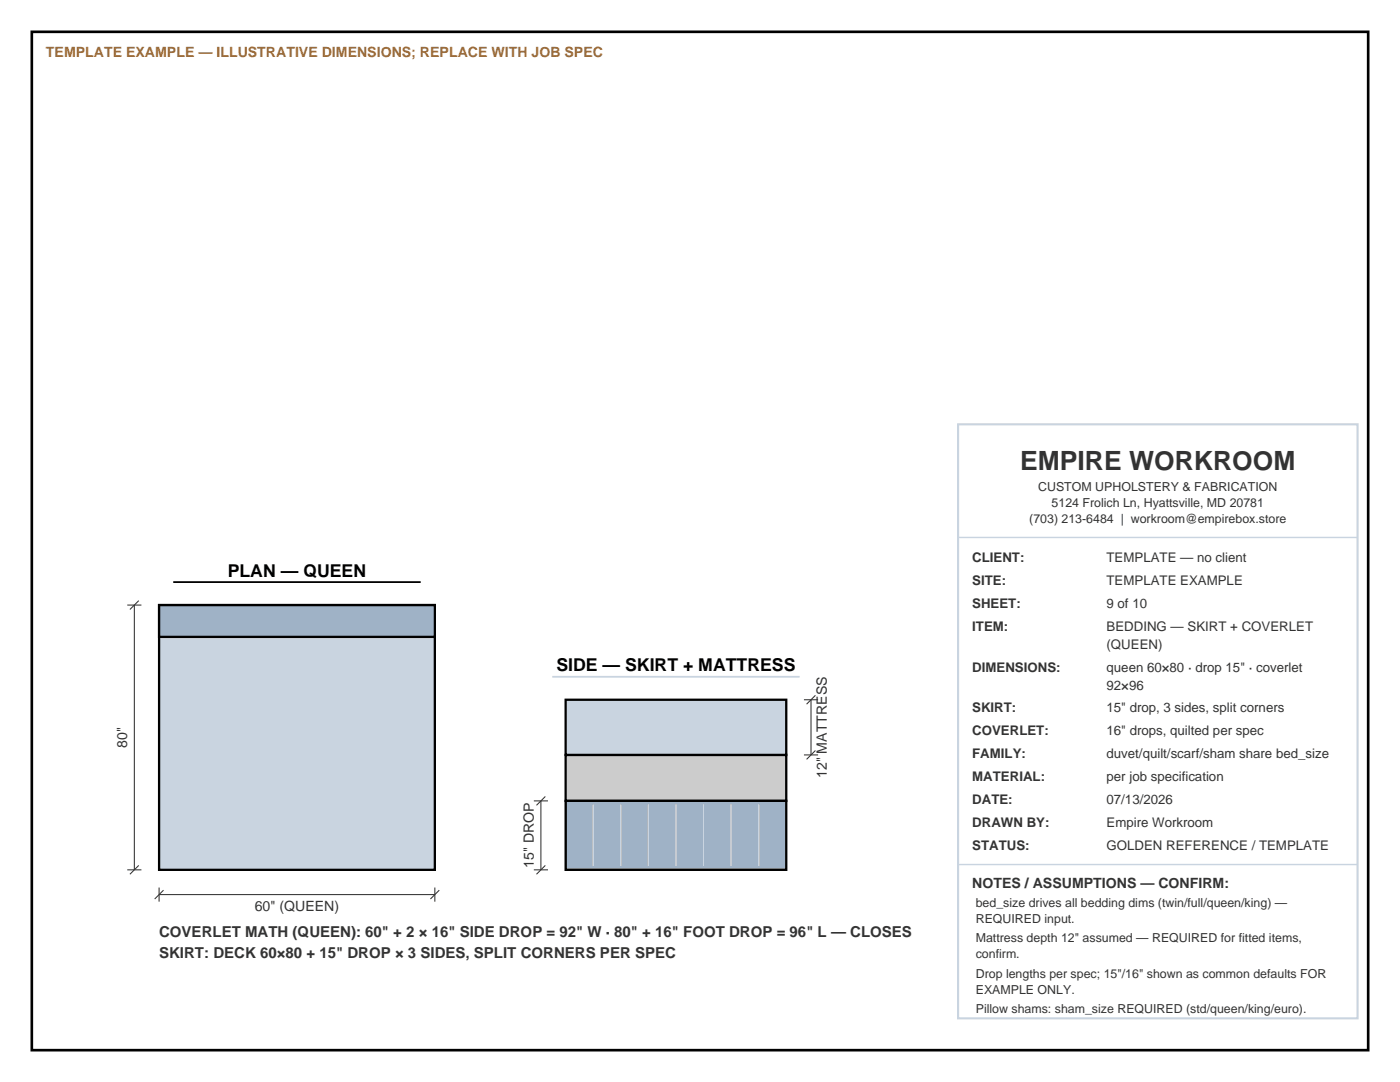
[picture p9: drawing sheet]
<svg xmlns="http://www.w3.org/2000/svg" width="279mm" height="216mm" viewBox="0 0 279 216" stroke-linecap="round" stroke-linejoin="round" font-family="sans-serif">
<defs><g id="words">
<text font-size="5.3" fill="#333" x="203.6" y="93.8">EMPIRE WORKROOM</text>
<g font-size="3.5">
<text x="45.4" y="115.1">PLAN — QUEEN</text>
<text x="111" y="134">SIDE — SKIRT + MATTRESS</text>
</g>
<g font-size="3" fill="#333">
<text x="31.7" y="187">COVERLET MATH (QUEEN): 60&quot; + 2 × 16&quot; SIDE DROP = 92&quot; W · 80&quot; + 16&quot; FOOT DROP = 96&quot; L — CLOSES</text>
<text x="31.7" y="191.2">SKIRT: DECK 60×80 + 15&quot; DROP × 3 SIDES, SPLIT CORNERS PER SPEC</text>
</g>
<text font-size="2.8" fill="#aa6c2c" x="9.2" y="11.3">TEMPLATE EXAMPLE — ILLUSTRATIVE DIMENSIONS; REPLACE WITH JOB SPEC</text>
<g font-size="2.8" fill="#333">
<text x="25.4" y="149.2" transform="rotate(-90 25.4 149.2)">80&quot;</text>
<text x="165" y="155.3" transform="rotate(-90 165 155.3)">12&quot; MATTRESS</text>
<text x="106.5" y="173.2" transform="rotate(-90 106.5 173.2)">15&quot; DROP</text>
<text x="194" y="177.1">NOTES / ASSUMPTIONS — CONFIRM:</text>
<text x="50.8" y="181.7">60&quot; (QUEEN)</text>
</g>
<g font-size="2.6" fill="#333">
<text x="194" y="112.2">CLIENT:</text>
<text x="220.8" y="112.2">TEMPLATE — no client</text>
<text x="194" y="116.8">SITE:</text>
<text x="220.8" y="116.8">TEMPLATE EXAMPLE</text>
<text x="194" y="121.4">SHEET:</text>
<text x="194" y="125.9">ITEM:</text>
<text x="220.8" y="121.4">9 of 10</text>
<text x="220.8" y="125.9">BEDDING — SKIRT + COVERLET</text>
<text x="220.8" y="129.5">(QUEEN)</text>
<text x="194" y="134.1">DIMENSIONS:</text>
<text x="220.8" y="134.1">queen 60×80 · drop 15&quot; · coverlet</text>
<text x="220.8" y="137.6">92×96</text>
<text x="194" y="142.2">SKIRT:</text>
<text x="220.8" y="142.2">15&quot; drop, 3 sides, split corners</text>
<text x="194" y="146.8">COVERLET:</text>
<text x="220.8" y="146.8">16&quot; drops, quilted per spec</text>
<text x="194" y="151.3">FAMILY:</text>
<text x="194" y="155.9">MATERIAL:</text>
<text x="220.8" y="151.3">duvet/quilt/scarf/sham share bed_size</text>
<text x="220.8" y="155.9">per job specification</text>
<text x="194" y="160.5">DATE:</text>
<text x="220.8" y="160.5">07/13/2026</text>
<text x="194" y="165.1">DRAWN BY:</text>
<text x="220.8" y="165.1">Empire Workroom</text>
<text x="194" y="169.7">STATUS:</text>
<text x="220.8" y="169.7">GOLDEN REFERENCE / TEMPLATE</text>
</g>
<g font-size="2.5" fill="#333">
<text x="207.2" y="98.1">CUSTOM UPHOLSTERY &amp; FABRICATION</text>
<text x="209.9" y="101.2">5124 Frolich Ln, Hyattsville, MD 20781</text>
<text x="205.4" y="104.4">(703) 213-6484 | workroom@empirebox.store</text>
<text x="194.7" y="181">bed_size drives all bedding dims (twin/full/queen/king) —</text>
<text x="194.7" y="184.1">REQUIRED input.</text>
<text x="194.7" y="188">Mattress depth 12&quot; assumed — REQUIRED for fitted items,</text>
<text x="194.7" y="191.2">confirm.</text>
<text x="194.7" y="195.1">Drop lengths per spec; 15&quot;/16&quot; shown as common defaults FOR</text>
<text x="194.7" y="198.3">EXAMPLE ONLY.</text>
<text x="194.7" y="202.1">Pillow shams: sham_size REQUIRED (std/queen/king/euro).</text>
</g>
</g></defs>
<path d="M6.3 6.3h266.7v203.2h-266.7z" fill="none" stroke="#000" stroke-width=".53"/>
<path d="M31.7 120.7h55.1v52.9h-55.1z" fill-rule="evenodd" fill="#c9d4e0" stroke="#000" stroke-width=".46"/>
<path d="M31.7 120.7h55.1v6.4h-55.1z" fill-rule="evenodd" fill="#9fb2c6" stroke="#000" stroke-width=".46"/>
<path d="M27.7 119.9l-1.8 1.7M25.4 120.7h2.8M26.8 120.7v52.9M25.4 173.6h2.8M27.7 172.7l-1.8 1.7M31.7 178.5h55.1M31.7 177.1v2.8M32.6 177.6l-1.7 1.8M86.8 177.1v2.8M87.7 177.6l-1.8 1.8" fill="none" stroke="#333" stroke-width=".21"/>
<path d="M34.6 116.1h49.4" fill="none" stroke="#000" stroke-width=".35"/>
<path d="M112.9 150.6h44v9.2h-44z" fill-rule="evenodd" fill="#ccc" stroke="#000" stroke-width=".46"/>
<path d="M112.9 139.6h44v11h-44z" fill-rule="evenodd" fill="#c9d4e0" stroke="#000" stroke-width=".46"/>
<path d="M112.9 159.8h44v13.8h-44z" fill-rule="evenodd" fill="#9fb2c6" stroke="#000" stroke-width=".46"/>
<path d="M191.2 107.2h79.7M118.4 160.5v12.4M123.9 160.5v12.4M129.4 160.5v12.4M134.9 160.5v12.4M140.4 160.5v12.4M145.9 160.5v12.4M151.4 160.5v12.4M191.2 172.5h79.7" fill="none" stroke="#c9d4e0" stroke-width=".28"/>
<path d="M160.4 139.6h2.9M161.9 139.6v11M162.7 138.7l-1.7 1.8M106.5 159.8h2.9M107.9 159.8v13.8M108.8 158.9l-1.7 1.8M160.4 150.6h2.9M162.7 149.8l-1.7 1.7M106.5 173.6h2.9M108.8 172.7l-1.7 1.7" fill="none" stroke="#333" stroke-width=".21"/>
<path d="M110.2 135h49.4" fill="none" stroke="#c9d4e0" stroke-width=".35"/>
<path d="M191.2 84.7h79.7v118.5h-79.7z" fill="none" stroke="#c9d4e0" stroke-width=".42"/>
<use href="#words"/>
</svg>
